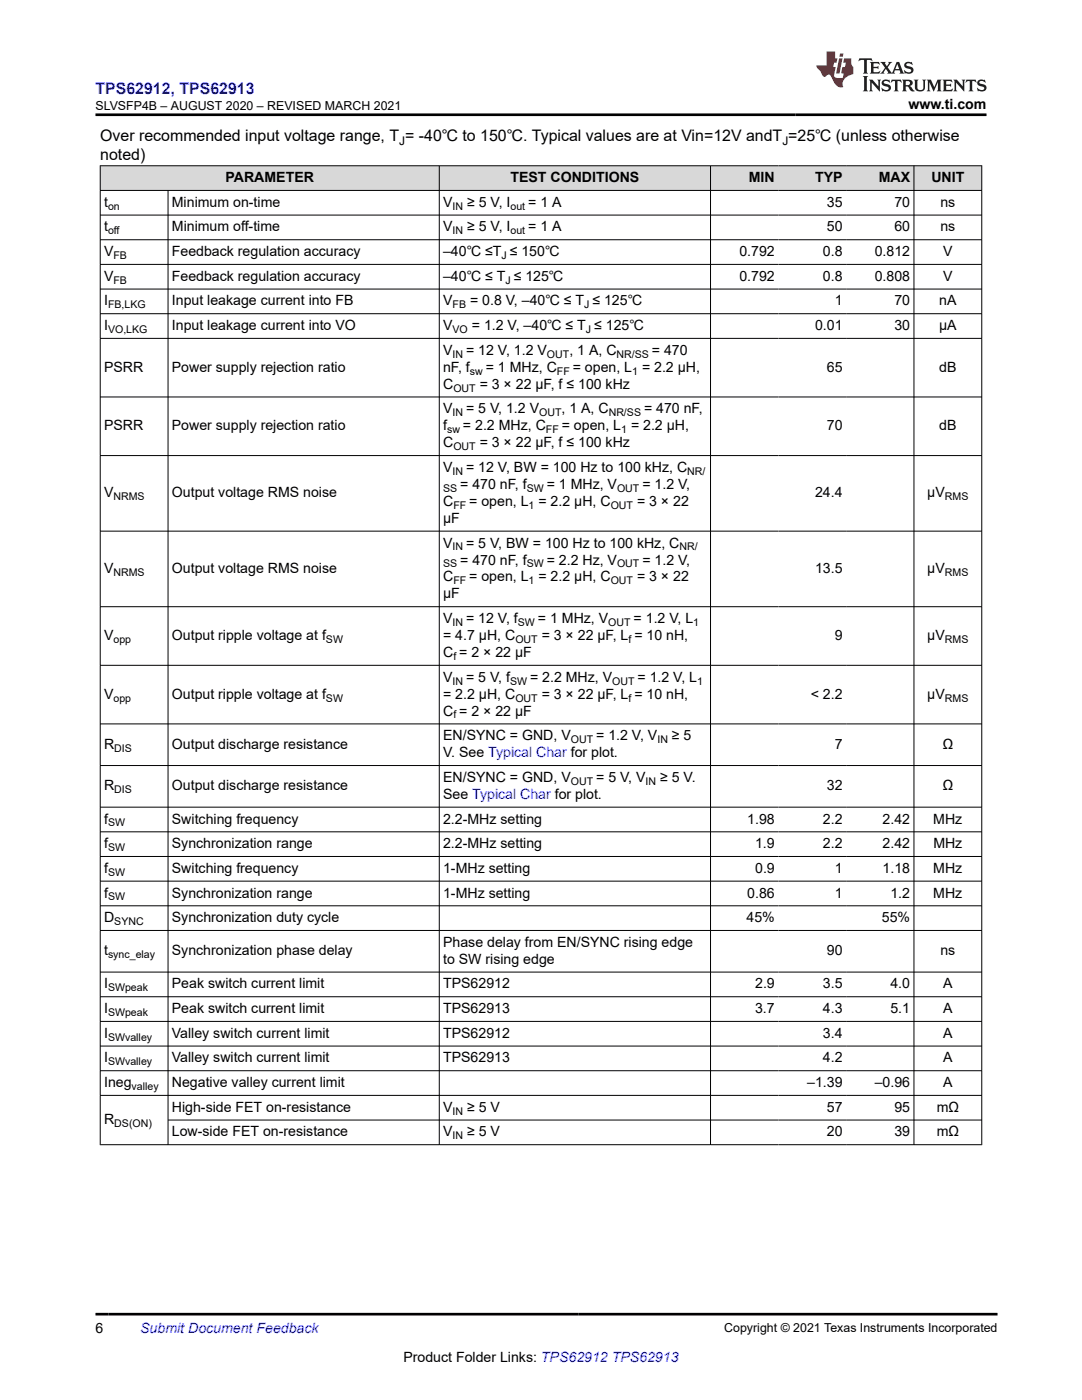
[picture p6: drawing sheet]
<svg xmlns="http://www.w3.org/2000/svg" width="216mm" height="279mm" viewBox="0 0 216 279" stroke-linecap="round" stroke-linejoin="round" font-family="sans-serif">
<defs><g id="words">
<text font-size="3.2" fill="#00f" x="19.1" y="18.7">TPS62912, TPS62913</text>
<g font-size="3.2">
<text x="20" y="28.2">Over recommended input voltage range, T = -40℃ to 150℃. Typical values are at Vin=12V andT =25℃ (unless otherwise</text>
<text x="20" y="32">noted)</text>
</g>
<g font-size="2.8">
<text x="181.3" y="21.8">www.ti.com</text>
<text x="20.8" y="41.3">t</text>
<text x="34.3" y="41.3">Minimum on-time</text>
<text x="45" y="36.4">PARAMETER</text>
<text x="88.4" y="41.3">V</text>
<text x="93.2" y="41.3">≥ 5 V, I</text>
<text x="101.9" y="36.4">TEST CONDITIONS</text>
<text x="105.4" y="41.3">= 1 A</text>
<text x="149.4" y="36.4">MIN</text>
<text x="162.6" y="36.4">TYP</text>
<text x="165" y="41.3">35</text>
<text x="175.3" y="36.4">MAX</text>
<text x="178.5" y="41.3">70</text>
<text x="185.8" y="36.4">UNIT</text>
<text x="187.6" y="41.3">ns</text>
<text x="20.8" y="46.2">t</text>
<text x="34.3" y="46.2">Minimum off-time</text>
<text x="88.4" y="46.2">V</text>
<text x="93.2" y="46.2">≥ 5 V, I</text>
<text x="105.4" y="46.2">= 1 A</text>
<text x="165" y="46.2">50</text>
<text x="178.5" y="46.2">60</text>
<text x="187.6" y="46.2">ns</text>
<text x="20.8" y="51.1">V</text>
<text x="34.3" y="51.1">Feedback regulation accuracy</text>
<text x="88.4" y="51.1">–40℃ ≤T ≤ 150℃</text>
<text x="147.5" y="51.1">0.792</text>
<text x="164.2" y="51.1">0.8</text>
<text x="174.5" y="51.1">0.812</text>
<text x="188.2" y="51.1">V</text>
<text x="20.8" y="56">V</text>
<text x="34.3" y="56">Feedback regulation accuracy</text>
<text x="88.4" y="56">–40℃ ≤ T ≤ 125℃</text>
<text x="147.5" y="56">0.792</text>
<text x="164.2" y="56">0.8</text>
<text x="174.5" y="56">0.808</text>
<text x="188.2" y="56">V</text>
<text x="20.8" y="61">I</text>
<text x="20.8" y="65.9">I</text>
<text x="34.3" y="61">Input leakage current into FB</text>
<text x="34.3" y="65.9">Input leakage current into VO</text>
<text x="88.4" y="61">V</text>
<text x="88.4" y="65.9">V</text>
<text x="93.8" y="61">= 0.8 V, –40℃ ≤ T ≤ 125℃</text>
<text x="94.1" y="65.9">= 1.2 V, –40℃ ≤ T ≤ 125℃</text>
<text x="162.6" y="65.9">0.01</text>
<text x="166.6" y="61">1</text>
<text x="178.5" y="61">70</text>
<text x="178.5" y="65.9">30</text>
<text x="187.4" y="65.9">µA</text>
<text x="187.4" y="61">nA</text>
<text x="88.4" y="70.8">V</text>
<text x="93" y="70.8">= 12 V, 1.2 V</text>
<text x="113.6" y="70.8">, 1 A, C</text>
<text x="130.1" y="70.8">= 470</text>
<text x="20.8" y="74.2">PSRR</text>
<text x="34.3" y="74.2">Power supply rejection ratio</text>
<text x="88.4" y="74.2">nF, f</text>
<text x="88.4" y="77.6">C</text>
<text x="95.7" y="77.6">= 3 × 22 µF, f ≤ 100 kHz</text>
<text x="96.9" y="74.2">= 1 MHz, C</text>
<text x="114.3" y="74.2">= open, L = 2.2 µH,</text>
<text x="165" y="74.2">65</text>
<text x="187.4" y="74.2">dB</text>
<text x="88.4" y="82.5">V</text>
<text x="93" y="82.5">= 5 V, 1.2 V</text>
<text x="112" y="82.5">, 1 A, C</text>
<text x="128.5" y="82.5">= 470 nF,</text>
<text x="20.8" y="85.9">PSRR</text>
<text x="34.3" y="85.9">Power supply rejection ratio</text>
<text x="88.4" y="85.9">f</text>
<text x="88.4" y="89.3">C</text>
<text x="92.4" y="85.9">= 2.2 MHz, C</text>
<text x="95.7" y="89.3">= 3 × 22 µF, f ≤ 100 kHz</text>
<text x="112.1" y="85.9">= open, L = 2.2 µH,</text>
<text x="165" y="85.9">70</text>
<text x="187.4" y="85.9">dB</text>
<text x="88.4" y="94.2">V</text>
<text x="93" y="94.2">= 12 V, BW = 100 Hz to 100 kHz, C</text>
<text x="20.8" y="99.3">V</text>
<text x="34.3" y="99.3">Output voltage RMS noise</text>
<text x="88.4" y="101">C</text>
<text x="91.8" y="97.6">= 470 nF, f</text>
<text x="93.6" y="101">= open, L = 2.2 µH, C</text>
<text x="109.1" y="97.6">= 1 MHz, V</text>
<text x="127.1" y="101">= 3 × 22</text>
<text x="128.2" y="97.6">= 1.2 V,</text>
<text x="162.6" y="99.3">24.4</text>
<text x="185" y="99.3">µV</text>
<text x="88.4" y="104.4">µF</text>
<text x="88.4" y="109.3">V</text>
<text x="91.8" y="112.7">= 470 nF, f</text>
<text x="93" y="109.3">= 5 V, BW = 100 Hz to 100 kHz, C</text>
<text x="109.1" y="112.7">= 2.2 Hz, V</text>
<text x="128.2" y="112.7">= 1.2 V,</text>
<text x="20.8" y="114.4">V</text>
<text x="34.3" y="114.4">Output voltage RMS noise</text>
<text x="88.4" y="116">C</text>
<text x="88.4" y="119.4">µF</text>
<text x="93.6" y="116">= open, L = 2.2 µH, C</text>
<text x="127.1" y="116">= 3 × 22</text>
<text x="162.6" y="114.4">13.5</text>
<text x="185" y="114.4">µV</text>
<text x="88.4" y="124.4">V</text>
<text x="93" y="124.4">= 12 V, f</text>
<text x="107.3" y="124.4">= 1 MHz, V</text>
<text x="126.4" y="124.4">= 1.2 V, L</text>
<text x="20.8" y="127.7">V</text>
<text x="34.3" y="127.7">Output ripple voltage at f</text>
<text x="88.4" y="131.1">C = 2 × 22 µF</text>
<text x="88.4" y="127.7">= 4.7 µH, C</text>
<text x="108.1" y="127.7">= 3 × 22 µF, L = 10 nH,</text>
<text x="166.6" y="127.7">9</text>
<text x="185" y="127.7">µV</text>
<text x="88.4" y="136.1">V</text>
<text x="93" y="136.1">= 5 V, f</text>
<text x="105.8" y="136.1">= 2.2 MHz, V</text>
<text x="127.2" y="136.1">= 1.2 V, L</text>
<text x="20.8" y="139.4">V</text>
<text x="34.3" y="139.4">Output ripple voltage at f</text>
<text x="88.4" y="142.8">C = 2 × 22 μF</text>
<text x="88.4" y="139.4">= 2.2 µH, C</text>
<text x="108.1" y="139.4">= 3 × 22 µF, L = 10 nH,</text>
<text x="161.8" y="139.4">&lt; 2.2</text>
<text x="185" y="139.4">µV</text>
<text x="20.8" y="149.4">R</text>
<text x="34.3" y="149.4">Output discharge resistance</text>
<text x="88.4" y="147.7">EN/SYNC = GND, V</text>
<text x="119" y="147.7">= 1.2 V, V</text>
<text x="134.1" y="147.7">≥ 5</text>
<text x="166.6" y="149.4">7</text>
<text x="188.1" y="149.4">Ω</text>
<text x="88.4" y="151.1">V. See Typical Char for plot.</text>
<text x="20.8" y="157.7">R</text>
<text x="34.3" y="157.7">Output discharge resistance</text>
<text x="88.4" y="156.1">EN/SYNC = GND, V</text>
<text x="88.4" y="159.4">See Typical Char for plot.</text>
<text x="119" y="156.1">= 5 V, V</text>
<text x="131.7" y="156.1">≥ 5 V.</text>
<text x="165" y="157.7">32</text>
<text x="188.1" y="157.7">Ω</text>
<text x="20.8" y="164.4">f</text>
<text x="34.3" y="164.4">Switching frequency</text>
<text x="88.4" y="164.4">2.2-MHz setting</text>
<text x="149.1" y="164.4">1.98</text>
<text x="164.2" y="164.4">2.2</text>
<text x="176.1" y="164.4">2.42</text>
<text x="186.2" y="164.4">MHz</text>
<text x="20.8" y="169.3">f</text>
<text x="34.3" y="169.3">Synchronization range</text>
<text x="88.4" y="169.3">2.2-MHz setting</text>
<text x="150.7" y="169.3">1.9</text>
<text x="164.2" y="169.3">2.2</text>
<text x="176.1" y="169.3">2.42</text>
<text x="186.2" y="169.3">MHz</text>
<text x="20.8" y="174.2">f</text>
<text x="20.8" y="179.1">f</text>
<text x="34.3" y="179.1">Synchronization range</text>
<text x="34.3" y="174.2">Switching frequency</text>
<text x="88.4" y="179.1">1-MHz setting</text>
<text x="88.4" y="174.2">1-MHz setting</text>
<text x="149.1" y="179.1">0.86</text>
<text x="150.7" y="174.2">0.9</text>
<text x="166.6" y="179.1">1</text>
<text x="166.6" y="174.2">1</text>
<text x="176.1" y="174.2">1.18</text>
<text x="177.7" y="179.1">1.2</text>
<text x="186.2" y="174.2">MHz</text>
<text x="186.2" y="179.1">MHz</text>
<text x="20.8" y="184">D</text>
<text x="34.3" y="184">Synchronization duty cycle</text>
<text x="149" y="184">45%</text>
<text x="176" y="184">55%</text>
<text x="20.8" y="190.7">t</text>
<text x="34.3" y="190.7">Synchronization phase delay</text>
<text x="88.4" y="189">Phase delay from EN/SYNC rising edge</text>
<text x="165" y="190.7">90</text>
<text x="187.6" y="190.7">ns</text>
<text x="20.8" y="197.3">I</text>
<text x="34.3" y="197.3">Peak switch current limit</text>
<text x="88.4" y="192.4">to SW rising edge</text>
<text x="88.4" y="197.3">TPS62912</text>
<text x="150.7" y="197.3">2.9</text>
<text x="164.2" y="197.3">3.5</text>
<text x="177.7" y="197.3">4.0</text>
<text x="188.2" y="197.3">A</text>
<text x="20.8" y="202.2">I</text>
<text x="34.3" y="202.2">Peak switch current limit</text>
<text x="88.4" y="202.2">TPS62913</text>
<text x="150.7" y="202.2">3.7</text>
<text x="164.2" y="202.2">4.3</text>
<text x="177.7" y="202.2">5.1</text>
<text x="188.2" y="202.2">A</text>
<text x="20.8" y="207.1">I</text>
<text x="34.3" y="207.1">Valley switch current limit</text>
<text x="88.4" y="207.1">TPS62912</text>
<text x="164.2" y="207.1">3.4</text>
<text x="188.2" y="207.1">A</text>
<text x="20.8" y="212">I</text>
<text x="34.3" y="212">Valley switch current limit</text>
<text x="88.4" y="212">TPS62913</text>
<text x="164.2" y="212">4.2</text>
<text x="188.2" y="212">A</text>
<text x="20.8" y="217">Ineg</text>
<text x="34.3" y="221.9">High-side FET on-resistance</text>
<text x="34.3" y="217">Negative valley current limit</text>
<text x="88.4" y="221.9">V</text>
<text x="93.2" y="221.9">≥ 5 V</text>
<text x="161.1" y="217">–1.39</text>
<text x="165" y="221.9">57</text>
<text x="174.5" y="217">–0.96</text>
<text x="178.5" y="221.9">95</text>
<text x="186.9" y="221.9">mΩ</text>
<text x="188.2" y="217">A</text>
<text x="20.8" y="224.3">R</text>
<text x="34.3" y="226.8">Low-side FET on-resistance</text>
<text x="88.4" y="226.8">V</text>
<text x="93.2" y="226.8">≥ 5 V</text>
<text x="165" y="226.8">20</text>
<text x="178.5" y="226.8">39</text>
<text x="186.9" y="226.8">mΩ</text>
<text x="19" y="266.1">6</text>
<text x="80.5" y="271.7">Product Folder Links: TPS62912 TPS62913</text>
</g>
<text font-size="2.8" fill="#00f" x="28" y="266.1">Submit Document Feedback</text>
<g font-size="2.5">
<text x="19" y="21.9">SLVSFP4B – AUGUST 2020 – REVISED MARCH 2021</text>
<text x="144.5" y="265.8">Copyright © 2021 Texas Instruments Incorporated</text>
</g>
<g font-size="2.4">
<text x="79.7" y="28.9">J</text>
<text x="156.1" y="28.9">J</text>
</g>
<g font-size="2.1">
<text x="21.6" y="41.8">on</text>
<text x="90.3" y="41.8">IN</text>
<text x="101.9" y="41.8">out</text>
<text x="21.6" y="46.8">off</text>
<text x="90.3" y="46.8">IN</text>
<text x="101.9" y="46.8">out</text>
<text x="22.6" y="51.7">FB</text>
<text x="100.1" y="51.7">J</text>
<text x="22.7" y="56.6">FB</text>
<text x="100.9" y="56.6">J</text>
<text x="21.6" y="61.5">FB,LKG</text>
<text x="90.3" y="61.5">FB</text>
<text x="116.6" y="61.5">J</text>
<text x="21.6" y="66.4">VO,LKG</text>
<text x="90.3" y="71.4">IN</text>
<text x="90.3" y="66.4">VO</text>
<text x="109.1" y="71.4">OUT</text>
<text x="116.9" y="66.4">J</text>
<text x="123" y="71.4">NR/SS</text>
<text x="93.8" y="74.8">sw</text>
<text x="111.1" y="74.8">FF</text>
<text x="126.1" y="74.8">1</text>
<text x="90.3" y="83.1">IN</text>
<text x="90.5" y="78.1">OUT</text>
<text x="107.6" y="83.1">OUT</text>
<text x="121.5" y="83.1">NR/SS</text>
<text x="89.2" y="86.4">sw</text>
<text x="90.5" y="89.8">OUT</text>
<text x="108.9" y="86.4">FF</text>
<text x="123.9" y="86.4">1</text>
<text x="90.3" y="94.8">IN</text>
<text x="137.1" y="94.8">NR/</text>
<text x="22.6" y="99.8">NRMS</text>
<text x="88.4" y="98.1">SS</text>
<text x="90.5" y="101.5">FF</text>
<text x="105.1" y="98.1">SW</text>
<text x="105.5" y="101.5">1</text>
<text x="121.9" y="101.5">OUT</text>
<text x="123.1" y="98.1">OUT</text>
<text x="188.5" y="99.8">RMS</text>
<text x="88.4" y="113.2">SS</text>
<text x="90.3" y="109.8">IN</text>
<text x="105.1" y="113.2">SW</text>
<text x="123.1" y="113.2">OUT</text>
<text x="135.6" y="109.8">NR/</text>
<text x="22.6" y="114.9">NRMS</text>
<text x="90.5" y="116.6">FF</text>
<text x="105.5" y="116.6">1</text>
<text x="121.9" y="116.6">OUT</text>
<text x="188.5" y="114.9">RMS</text>
<text x="90.3" y="124.9">IN</text>
<text x="103.3" y="124.9">SW</text>
<text x="121.4" y="124.9">OUT</text>
<text x="138.3" y="124.9">1</text>
<text x="22.6" y="128.3">opp</text>
<text x="65" y="128.3">SW</text>
<text x="90.5" y="131.7">f</text>
<text x="102.8" y="128.3">OUT</text>
<text x="125.4" y="128.3">f</text>
<text x="188.5" y="128.3">RMS</text>
<text x="90.3" y="136.6">IN</text>
<text x="101.8" y="136.6">SW</text>
<text x="122.2" y="136.6">OUT</text>
<text x="139.1" y="136.6">1</text>
<text x="22.6" y="140">opp</text>
<text x="65" y="140">SW</text>
<text x="90.5" y="143.4">f</text>
<text x="102.8" y="140">OUT</text>
<text x="125.4" y="140">f</text>
<text x="188.5" y="140">RMS</text>
<text x="113.9" y="148.3">OUT</text>
<text x="131.2" y="148.3">IN</text>
<text x="22.8" y="150">DIS</text>
<text x="22.8" y="158.3">DIS</text>
<text x="113.9" y="156.6">OUT</text>
<text x="128.8" y="156.6">IN</text>
<text x="21.6" y="164.9">SW</text>
<text x="21.6" y="169.8">SW</text>
<text x="21.6" y="179.7">SW</text>
<text x="21.6" y="174.8">SW</text>
<text x="22.8" y="184.6">SYNC</text>
<text x="21.6" y="191.2">sync_elay</text>
<text x="21.6" y="197.8">SWpeak</text>
<text x="21.6" y="202.8">SWpeak</text>
<text x="21.6" y="207.7">SWvalley</text>
<text x="21.6" y="212.6">SWvalley</text>
<text x="26.3" y="217.5">valley</text>
<text x="22.8" y="224.9">DS(ON)</text>
<text x="90.3" y="222.4">IN</text>
<text x="90.3" y="227.4">IN</text>
</g>
</g></defs>
<g fill="#d8d8d8">
<path d="M20 33.1h175.9v4.9h-175.9z" fill-rule="evenodd"/>
<path d="M20.1 33.1h67.5v4.8h-67.5z" fill-rule="evenodd"/>
<path d="M87.7 33.1h54v4.8h-54z" fill-rule="evenodd"/>
<path d="M141.8 33.1h13.5v4.8h-13.5z" fill-rule="evenodd"/>
<path d="M155.3 33.1h13.5v4.8h-13.5z" fill-rule="evenodd"/>
<path d="M168.8 33.1h13.5v4.8h-13.5z" fill-rule="evenodd"/>
<path d="M182.4 33.1h13.4v4.8h-13.4z" fill-rule="evenodd"/>
</g>
<g fill="none" stroke="#000" stroke-width=".2">
<path d="M19.9 33.1h176.1M19.9 38h176.1M20 33v195.5M33.5 38v190.5M87.7 33v195.5M141.8 33v195.5M182.4 33v195.5M195.9 33v195.5M19.9 42.9h176.1M19.9 47.8h176.1M19.9 52.8h176.1M19.9 57.7h176.1"/>
<path d="M19.9 62.6h176.1M19.9 67.5h176.1M19.9 79.2h176.1M19.9 90.9h176.1M19.9 106h176.1M19.9 121.1h176.1M19.9 132.8h176.1M19.9 144.5h176.1M19.9 152.8h176.1M19.9 161.1h176.1M19.9 166h176.1M19.9 170.9h176.1"/>
<path d="M19.9 175.9h176.1M19.9 180.8h176.1M19.9 185.7h176.1M19.9 194h176.1M19.9 198.9h176.1M19.9 203.8h176.1M19.9 208.8h176.1M19.9 213.7h176.1M19.9 218.6h176.1M19.9 228.5h176.1M33.5 223.5h162.5"/>
</g>
<path d="M171.5 11.6l-.2 .6 .5-.2h.6v.1v2.2l-.2 .4h1l-.2-.4v-2.2v-.1h.5l.6 .2-.2-.6zM173.6 12.4l.2 .3v1.6l-.2 .4h1.9l.1-.6a1.08 1.08 0 0 1-1.3 .2v-.7h.6l.4 .2v-.7l-.4 .2h-.6v-.5l.2-.2a1 1 0 0 1 1 .3l-.1-.5zM175.7 12.4l.9 1.1-1 1.2h.9l-.2-.2 .5-.8 .4 .8-.2 .2h1.6l-.2-.2 .2-.5h.9l.1 .5-.1 .2h.9l-.2-.4-.8-1.9h-.5l-.9 2.1-.9-1.1 .9-1h-.8l.2 .2-.4 .6-.4-.6 .2-.2zM179 12.8l.4 1h-.7zM180.7 12.5a.65 .65 0 0 0-.2 .7 .65 .65 0 0 0 .6 .5l.6 .1 .1 .3a.79 .79 0 0 1-.7 .4 .79 .79 0 0 1-.7-.5l.1 .7 .2-.1a.93 .93 0 0 0 1.1 0 .93 .93 0 0 0 .4-.9 1.46 1.46 0 0 0-1.2-.6l-.1-.3a1.09 1.09 0 0 1 1.2 .2l-.2-.6-.1 .1-.5-.2zM172.2 15.2l.2 .4v2.2l-.2 .4h1l-.2-.4v-2.2l.2-.4zM173.4 15.9l.2 .4v1.5l-.2 .4h.8l-.3-.4 .1-1.3 1.6 1.8v-2l.2-.4h-.7l.1 .2 .1 1.1-1.2-1.3zM176.2 16a.65 .65 0 0 0-.2 .8 .65 .65 0 0 0 .6 .4l.6 .2 .1 .2a.79 .79 0 0 1-.7 .4 .79 .79 0 0 1-.7-.5l.1 .7 .2-.1a.93 .93 0 0 0 1.1 .1 .93 .93 0 0 0 .4-1 1.46 1.46 0 0 0-1.2-.5l-.1-.4a1.09 1.09 0 0 1 1.2 .2l-.1-.6-.2 .1-.5-.1zM177.9 15.9l-.1 .6a.63 .63 0 0 1 .8-.3v1.6l-.3 .4h1l-.2-.4v-1.6a.66 .66 0 0 1 .8 .3l-.1-.6zM180 15.9l.2 .4v1.5l-.2 .4h1l-.2-.2-.1-.7h.5l.1 .2a.79 .79 0 0 0 1.2 .6l-1-.9a.61 .61 0 0 0 .6-.6 .61 .61 0 0 0-.5-.7zM180.8 16.2h.1a.47 .47 0 0 1 .5 .1 .47 .47 0 0 1 .1 .5l-.1 .1-.7 .1zM182.3 15.9l.2 .2a2.27 2.27 0 0 0 .4 2 1.04 1.04 0 0 0 1.7-.7v-1.3l.2-.2h-.8l.2 .4v1.1a.6 .6 0 0 1-.6 .6 .6 .6 0 0 1-.6-.6v-1.1l.3-.4zM184.9 15.9l.2 .4v1.5l-.2 .4h.8l-.3-.4v-1.4l.9 1.9 .9-1.9v1.4l-.3 .4h1l-.2-.4v-1.5l.2-.4h-.8l-.7 1.5-.6-1.5zM188.1 15.9l.2 .4v1.5l-.2 .4h1.9l.1-.6a1.09 1.09 0 0 1-1.3 .2v-.7h.6l.4 .2v-.6l-.4 .2h-.6v-.6l.2-.1a1.01 1.01 0 0 1 1 .3l-.1-.6zM190.2 15.9l.3 .4v1.5l-.3 .4h.8l-.2-.4v-1.3l1.6 1.8v-2l.2-.4h-.7l.2 .2v1.1l-1.2-1.3zM192.8 15.9l-.1 .6a.63 .63 0 0 1 .8-.3v1.6l-.3 .4h1l-.2-.4v-1.6a.66 .66 0 0 1 .8 .3l-.1-.6zM195.2 16a.65 .65 0 0 0-.2 .8 .65 .65 0 0 0 .6 .4l.6 .2 .2 .2a.79 .79 0 0 1-.7 .4 .79 .79 0 0 1-.7-.5l.1 .7 .2-.1a.93 .93 0 0 0 1 .1 .93 .93 0 0 0 .5-1 1.46 1.46 0 0 0-1.3-.5v-.4a1.09 1.09 0 0 1 1.2 .2l-.2-.6-.2 .1-.5-.1z" fill="#231f20"/>
<path d="M164.9 10.3v2.7h-2l.1 .4 .8 1a.95 .95 0 0 0 1 .9 .59 .59 0 0 1 .5-.4 .59 .59 0 0 1 .5 .3l.4 .8a1.59 1.59 0 0 0 2.1 1.4 1.61 1.61 0 0 1 1-2.3l1-.3-.1-1.5a1.59 1.59 0 0 1-.3-1.7h-1.5l-.2 .9h.6l-.2 .9h-.5l-.2 .9v.3l.4 .1-.1 .9h-.7a.73 .73 0 0 1-1-.7l.3-1.5h-.5l.1-.9h.5l.2-.9h-.5v-1.3zM167.4 11.6l-.6 3.1h.7l.6-3.1zM167.6 10.7l-.1 .6h.7l.1-.6z" fill="#ed1c24"/>
<path d="M19 22.9h177.8M19 262.3h180" fill="none" stroke="#000" stroke-width=".53"/>
<use href="#words"/>
</svg>
